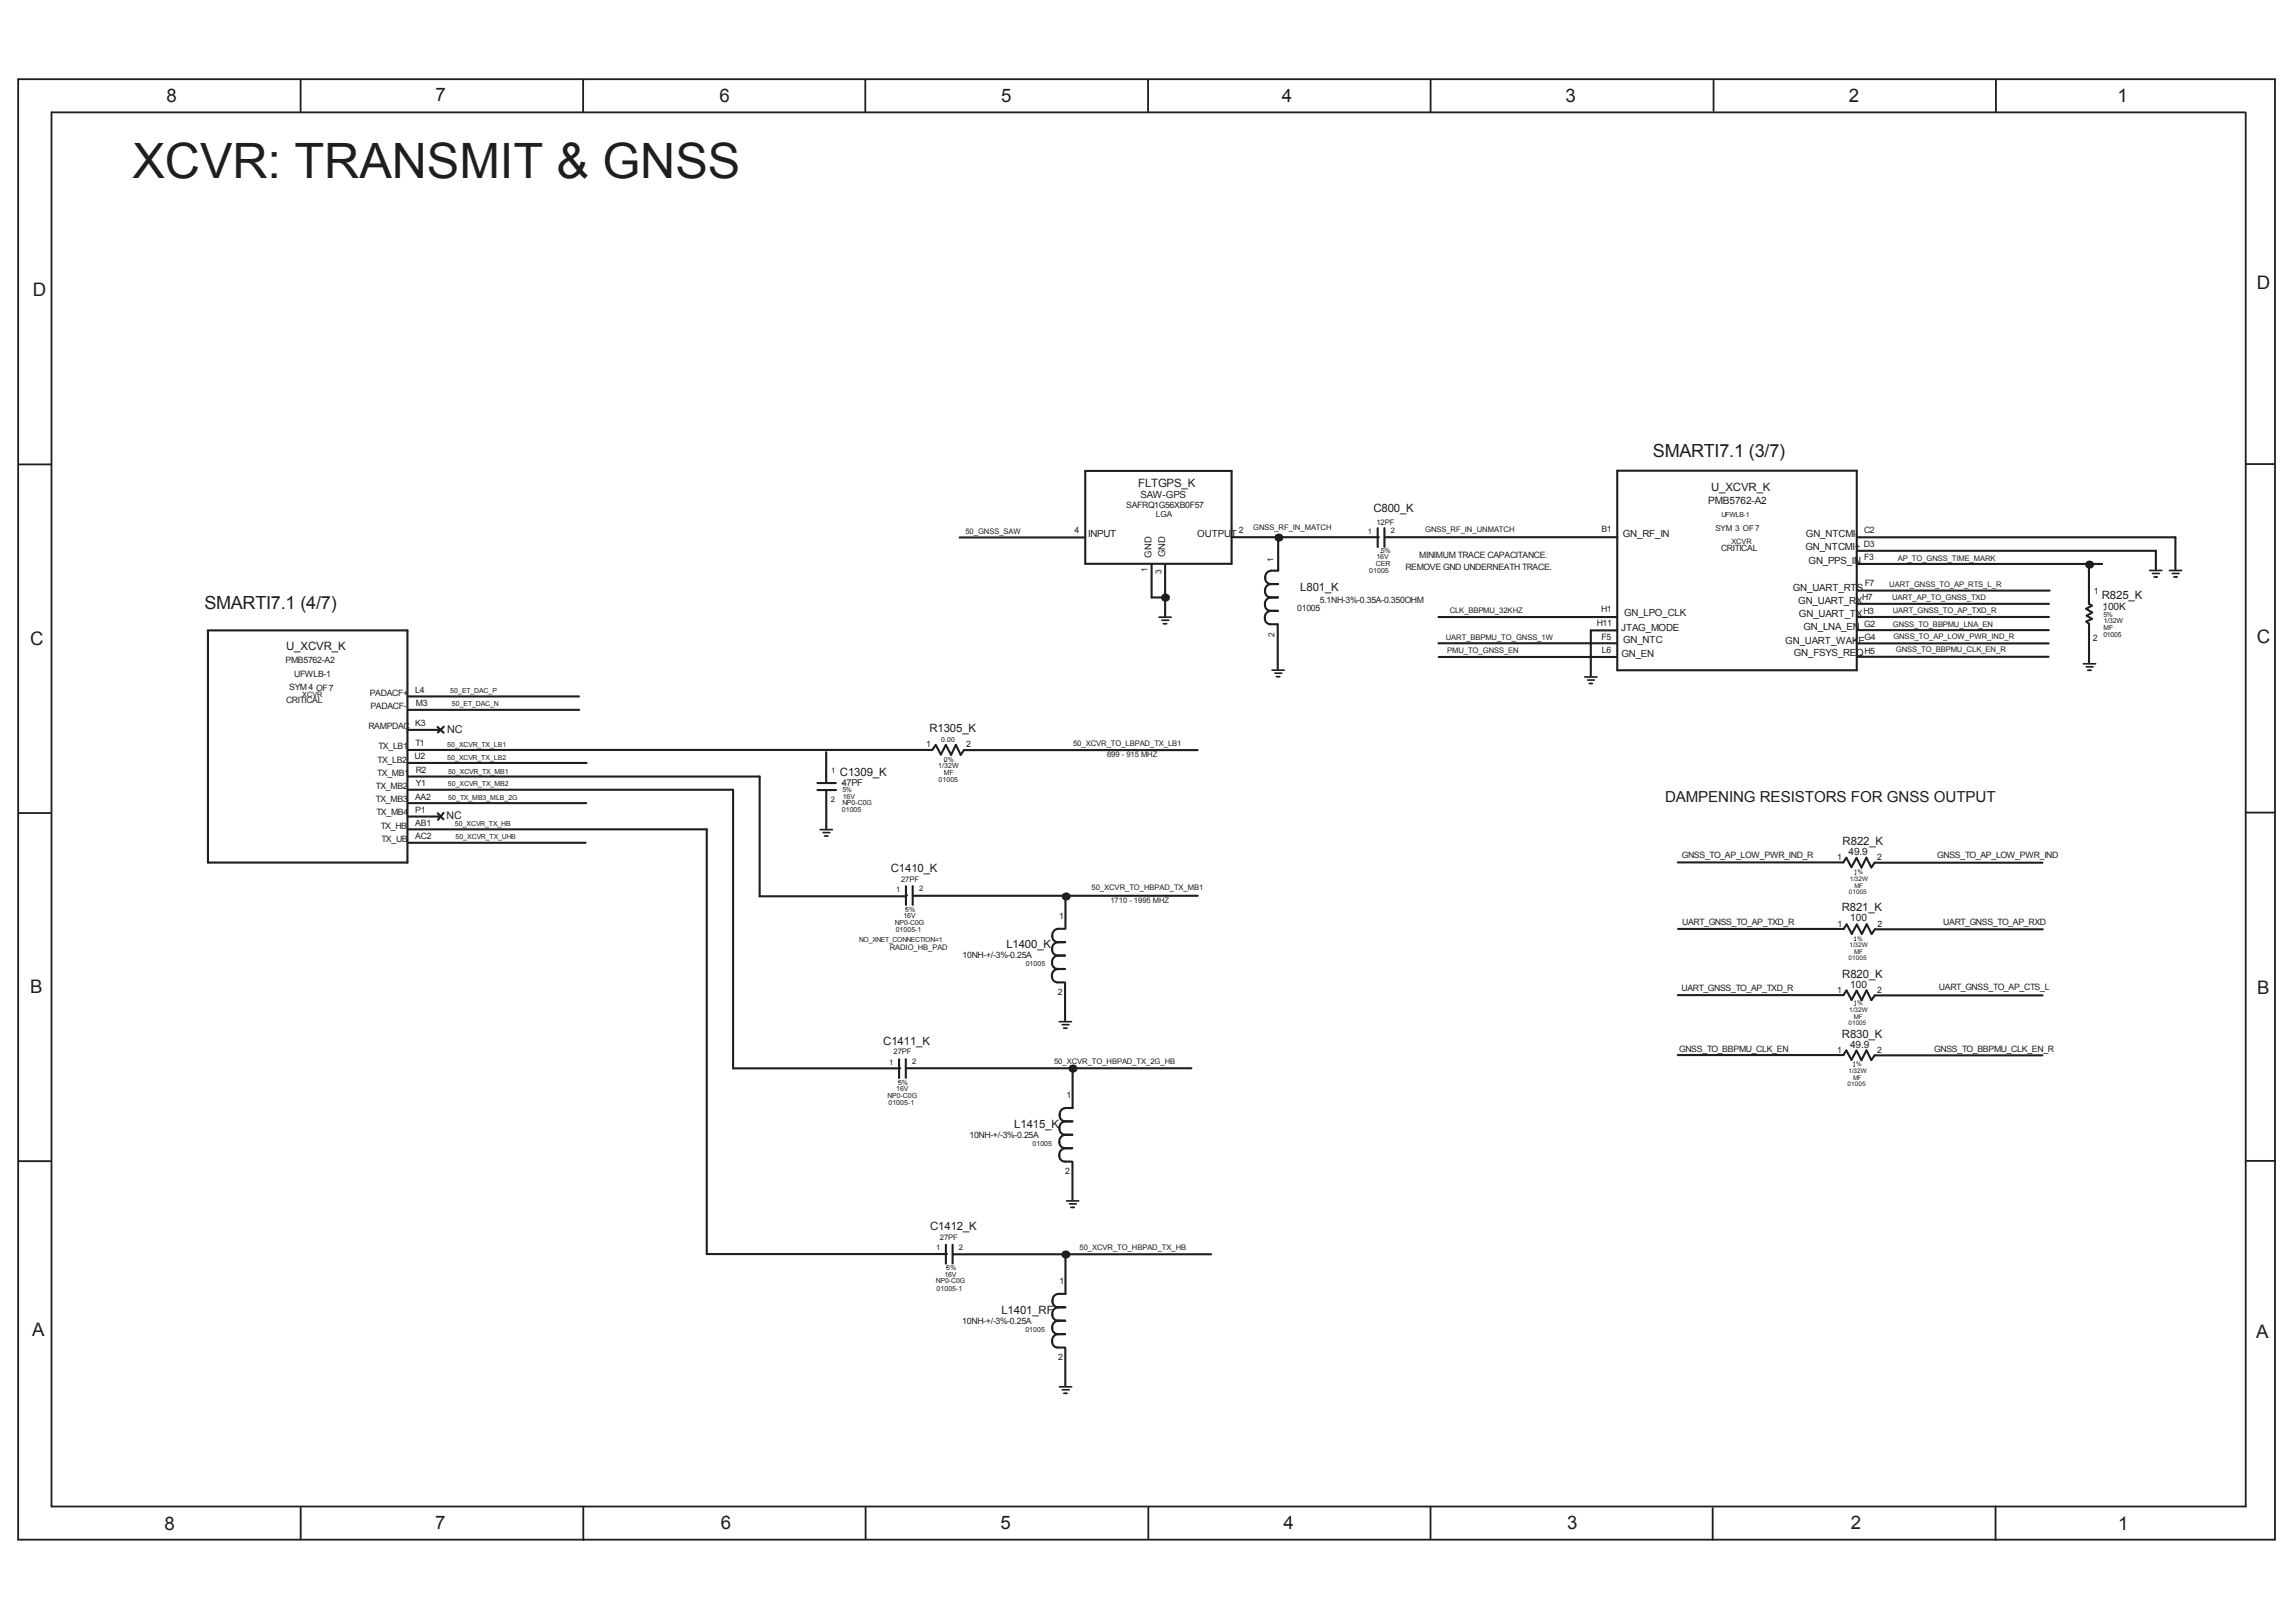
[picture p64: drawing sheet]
<svg xmlns="http://www.w3.org/2000/svg" width="297mm" height="210mm" viewBox="0 0 297 210" stroke-linecap="round" stroke-linejoin="round" font-family="sans-serif">
<defs><g id="words">
<text font-size="6.3" fill="#1e1e1e" x="17.1" y="23.1">XCVR: TRANSMIT &amp; GNSS</text>
<g font-size="2.4" fill="#1e1e1e">
<text x="21.6" y="13.3">8</text>
<text x="56.3" y="13.1">7</text>
<text x="93.1" y="13.3">6</text>
<text x="129.5" y="13.2">5</text>
<text x="165.8" y="13.3">4</text>
<text x="202.5" y="13.2">3</text>
<text x="239.2" y="13.1">2</text>
<text x="273.9" y="13.2">1</text>
<text x="4.2" y="38.3">D</text>
<text x="292" y="37.4">D</text>
<text x="3.9" y="83.4">C</text>
<text x="292" y="83.3">C</text>
<text x="3.9" y="128.4">B</text>
<text x="292" y="128.6">B</text>
<text x="4.2" y="172.9">A</text>
<text x="291.9" y="173.1">A</text>
<text x="21.3" y="198">8</text>
<text x="56.3" y="197.9">7</text>
<text x="93.3" y="197.9">6</text>
<text x="129.4" y="197.9">5</text>
<text x="166.1" y="197.9">4</text>
<text x="202.7" y="197.9">3</text>
<text x="239.4" y="197.9">2</text>
<text x="274" y="198">1</text>
</g>
<g font-size="2.3" fill="#1e1e1e">
<text x="213.8" y="59.2">SMARTI7.1 (3/7)</text>
<text x="26.4" y="78.8">SMARTI7.1 (4/7)</text>
</g>
<text font-size="2" fill="#1e1e1e" x="215.4" y="103.8">DAMPENING RESISTORS FOR GNSS OUTPUT</text>
<g font-size="1.5" fill="#1e1e1e">
<text x="147.2" y="63">FLTGPS_K</text>
<text x="221.4" y="63.5">U_XCVR_K</text>
<text x="177.7" y="66.3">C800_K</text>
<text x="168.2" y="76.5">L801_K</text>
<text x="271.9" y="77.5">R825_K</text>
<text x="37" y="84.1">U_XCVR_K</text>
<text x="120.2" y="94.8">R1305_K</text>
<text x="108.7" y="100.4">C1309_K</text>
<text x="115.2" y="112.8">C1410_K</text>
<text x="238.4" y="109.4">R822_K</text>
<text x="238.3" y="118">R821_K</text>
<text x="130.2" y="122.6">L1400_K</text>
<text x="238.3" y="126.6">R820_K</text>
<text x="114.3" y="135.2">C1411_K</text>
<text x="238.3" y="134.3">R830_K</text>
<text x="131.2" y="145.9">L1415_K</text>
<text x="120.3" y="159.2">C1412_K</text>
<text x="129.5" y="170">L1401_RF</text>
</g>
<g font-size="1.4" fill="#1e1e1e">
<text x="57.9" y="94.9">NC</text>
<text x="57.8" y="106">NC</text>
</g>
<g font-size="1.3" fill="#1e1e1e">
<text x="147.5" y="64.4">SAW-GPS</text>
<text x="221" y="65.3">PMB5762-A2</text>
<text x="140.8" y="69.5">INPUT</text>
<text x="154.9" y="69.5">OUTPUT</text>
<text x="209.9" y="69.4">GN_RF_IN</text>
<text x="233.6" y="71.2">GN_NTCMI+</text>
<text x="233.6" y="69.5">GN_NTCMI-</text>
<text x="231.9" y="76.5">GN_UART_RTS</text>
<text x="234" y="72.9">GN_PPS_IN</text>
<text x="209.7" y="81.7">JTAG_MODE</text>
<text x="210" y="83.2">GN_NTC</text>
<text x="210.1" y="79.7">GN_LPO_CLK</text>
<text x="231" y="83.3">GN_UART_WAKE</text>
<text x="232.6" y="78.1">GN_UART_RX</text>
<text x="232.7" y="79.8">GN_UART_TX</text>
<text x="233.3" y="81.6">GN_LNA_EN</text>
<text x="272" y="79">100K</text>
<text x="209.8" y="85">GN_EN</text>
<text x="232.1" y="84.9">GN_FSYS_REQ</text>
<text x="239.2" y="110.7">49.9</text>
<text x="239.4" y="119.2">100</text>
<text x="239.4" y="127.8">100</text>
<text x="239.4" y="135.6">49.9</text>
</g>
<g font-size="1.2" fill="#1e1e1e">
<text x="149" y="72.2" transform="rotate(-90 149 72.2)">GND</text>
<text x="150.8" y="72.1" transform="rotate(-90 150.8 72.1)">GND</text>
<text x="108.9" y="101.7">47PF</text>
</g>
<g font-size="1.1" fill="#1e1e1e">
<text x="145.7" y="65.7">SAFRQ1G56XB0F57</text>
<text x="139" y="69">4</text>
<text x="149.5" y="67">LGA</text>
<text x="160.3" y="69">2</text>
<text x="207.2" y="68.9">B1</text>
<text x="222.7" y="71.2">CRITICAL</text>
<text x="241.1" y="70.8">D3</text>
<text x="241.2" y="68.9">C2</text>
<text x="148.4" y="74" transform="rotate(-90 148.4 74)">1</text>
<text x="150.3" y="74.2" transform="rotate(-90 150.3 74.2)">3</text>
<text x="164.8" y="72.7" transform="rotate(-90 164.8 72.7)">1</text>
<text x="181.8" y="73.8">REMOVE GND UNDERNEATH TRACE.</text>
<text x="183.6" y="72.2">MINIMUM TRACE CAPACITANCE.</text>
<text x="240.9" y="77.6">H7</text>
<text x="241.2" y="72.5">F3</text>
<text x="241.2" y="75.8">F7</text>
<text x="270.9" y="76.8">1</text>
<text x="164.9" y="82.5" transform="rotate(-90 164.9 82.5)">2</text>
<text x="167.8" y="79.1">01005</text>
<text x="170.7" y="78">5.1NH-3%-0.35A-0.350OHM</text>
<text x="206.6" y="81">H11</text>
<text x="207.1" y="79.2">H1</text>
<text x="207.2" y="82.8">F5</text>
<text x="241.1" y="79.4">H3</text>
<text x="241.2" y="81.1">G2</text>
<text x="241.2" y="82.8">G4</text>
<text x="270.7" y="82.9">2</text>
<text x="36.9" y="85.8">PMB5762-A2</text>
<text x="37.4" y="89.3">SYM4 OF7</text>
<text x="38.1" y="87.6">UFWLB-1</text>
<text x="53.7" y="89.7">L4</text>
<text x="207.2" y="84.5">L6</text>
<text x="241.2" y="84.6">H5</text>
<text x="37" y="91">CRITICAL</text>
<text x="47.7" y="94.4">RAMPDAC</text>
<text x="47.8" y="90.1">PADACF+</text>
<text x="47.9" y="91.8">PADACF-</text>
<text x="53.7" y="94">K3</text>
<text x="53.8" y="91.4">M3</text>
<text x="48.8" y="100.4">TX_MB1</text>
<text x="48.8" y="98.7">TX_LB2</text>
<text x="49" y="96.9">TX_LB1</text>
<text x="53.6" y="98.2">U2</text>
<text x="53.7" y="96.5">T1</text>
<text x="53.8" y="100">R2</text>
<text x="53.8" y="101.7">Y1</text>
<text x="119.8" y="96.7">1</text>
<text x="125" y="96.7">2</text>
<text x="48.6" y="102.1">TX_MB2</text>
<text x="48.6" y="103.8">TX_MB3</text>
<text x="48.7" y="105.5">TX_MB4</text>
<text x="49.3" y="107.3">TX_HB</text>
<text x="53.7" y="103.5">AA2</text>
<text x="53.7" y="106.8">AB1</text>
<text x="53.7" y="105.2">P1</text>
<text x="49.3" y="109">TX_UB</text>
<text x="53.7" y="108.6">AC2</text>
<text x="217.6" y="111">GNSS_TO_AP_LOW_PWR_IND_R</text>
<text x="237.7" y="111.3">1</text>
<text x="242.9" y="111.3">2</text>
<text x="250.6" y="111.1">GNSS_TO_AP_LOW_PWR_IND</text>
<text x="137" y="118.9">1</text>
<text x="217.6" y="119.7">UART_GNSS_TO_AP_TXD_R</text>
<text x="237.7" y="119.9">1</text>
<text x="242.9" y="119.9">2</text>
<text x="251.4" y="119.7">UART_GNSS_TO_AP_RXD</text>
<text x="124.5" y="124">10NH-+/-3%-0.25A</text>
<text x="136.9" y="128.8">2</text>
<text x="217.5" y="128.2">UART_GNSS_TO_AP_TXD_R</text>
<text x="237.7" y="128.5">1</text>
<text x="242.9" y="128.5">2</text>
<text x="250.8" y="128.2">UART_GNSS_TO_AP_CTS_L</text>
<text x="217.2" y="136.1">GNSS_TO_BBPMU_CLK_EN</text>
<text x="237.7" y="136.2">1</text>
<text x="242.9" y="136.2">2</text>
<text x="250.2" y="136.1">GNSS_TO_BBPMU_CLK_EN_R</text>
<text x="138" y="142.1">1</text>
<text x="125.4" y="147.2">10NH-+/-3%-0.25A</text>
<text x="137.8" y="152">2</text>
<text x="137.1" y="166.2">1</text>
<text x="124.5" y="171.4">10NH-+/-3%-0.25A</text>
<text x="136.9" y="176">2</text>
</g>
<g font-size="1" fill="#1e1e1e">
<text x="124.9" y="69">50_GNSS_SAW</text>
<text x="162.1" y="68.6">GNSS_RF_IN_MATCH</text>
<text x="177" y="69.1">1</text>
<text x="178.1" y="67.9">12PF</text>
<text x="179.9" y="69">2</text>
<text x="184.4" y="68.9">GNSS_RF_IN_UNMATCH</text>
<text x="221.9" y="68.7">SYM 3 OF7</text>
<text x="224" y="70.3">XCVR</text>
<text x="244.4" y="76">UART_GNSS_TO_AP_RTS_L_R</text>
<text x="244.8" y="77.7">UART_AP_TO_GNSS_TXD</text>
<text x="245.5" y="72.5">AP_TO_GNSS_TIME_MARK</text>
<text x="187.1" y="82.8">UART_BBPMU_TO_GNSS_1W</text>
<text x="187.5" y="79.3">CLK_BBPMU_32KHZ</text>
<text x="244.9" y="79.3">UART_GNSS_TO_AP_TXD_R</text>
<text x="244.9" y="81.2">GNSS_TO_BBPMU_LNA_EN</text>
<text x="244.9" y="82.7">GNSS_TO_AP_LOW_PWR_IND_R</text>
<text x="187.2" y="84.5">PMU_TO_GNSS_EN</text>
<text x="245.3" y="84.4">GNSS_TO_BBPMU_CLK_EN_R</text>
<text x="39.1" y="90.1">XCVR</text>
<text x="107.5" y="100.1">1</text>
<text x="138.8" y="96.5">50_XCVR_TO_LBPAD_TX_LB1</text>
<text x="143.2" y="98">699 - 915 MHZ</text>
<text x="107.5" y="103.8">2</text>
<text x="115.9" y="115.4">1</text>
<text x="116.6" y="114.1">27PF</text>
<text x="118.9" y="115.3">2</text>
<text x="141.2" y="115.2">50_XCVR_TO_HBPAD_TX_MB1</text>
<text x="143.7" y="116.9">1710 - 1995 MHZ</text>
<text x="115.1" y="122.9">RADIO_HB_PAD</text>
<text x="115.1" y="137.8">1</text>
<text x="115.6" y="136.5">27PF</text>
<text x="118" y="137.7">2</text>
<text x="136.4" y="137.6">50_XCVR_TO_HBPAD_TX_2G_HB</text>
<text x="121.1" y="161.8">1</text>
<text x="121.6" y="160.5">27PF</text>
<text x="124.1" y="161.7">2</text>
<text x="139.7" y="161.8">50_XCVR_TO_HBPAD_TX_HB</text>
</g>
<g font-size=".9" fill="#1e1e1e">
<text x="178.6" y="71.6">5%</text>
<text x="222.7" y="66.9">UFWLB-1</text>
<text x="177.1" y="74.1">01005</text>
<text x="178" y="73.2">CER</text>
<text x="178.1" y="72.3">16V</text>
<text x="272.1" y="79.8">5%</text>
<text x="272.1" y="82.4">01005</text>
<text x="272.2" y="81.6">MF</text>
<text x="272.2" y="80.6">1/32W</text>
<text x="58.3" y="89.7">50_ET_DAC_P</text>
<text x="58.5" y="91.4">50_ET_DAC_N</text>
<text x="57.9" y="98.3">50_XCVR_TX_LB2</text>
<text x="57.9" y="96.6">50_XCVR_TX_LB1</text>
<text x="57.9" y="101.8">50_XCVR_TX_MB2</text>
<text x="58" y="100.1">50_XCVR_TX_MB1</text>
<text x="121.4" y="99.4">1/32W</text>
<text x="121.4" y="101.1">01005</text>
<text x="121.8" y="96">0.00</text>
<text x="122.1" y="100.3">MF</text>
<text x="122.1" y="98.5">0%</text>
<text x="58" y="103.5">50_TX_MB3_MLB_2G</text>
<text x="58.8" y="106.9">50_XCVR_TX_HB</text>
<text x="108.9" y="105.1">01005</text>
<text x="109" y="102.5">5%</text>
<text x="109" y="104.2">NP0-C0G</text>
<text x="109" y="103.4">16V</text>
<text x="58.9" y="108.6">50_XCVR_TX_UHB</text>
<text x="115.8" y="119.6">NP0-C0G</text>
<text x="116.9" y="118.8">16V</text>
<text x="117.1" y="118">5%</text>
<text x="111.2" y="122">NO_XNET_CONNECTION=1</text>
<text x="115.9" y="120.6">01005-1</text>
<text x="132.7" y="125.1">01005</text>
<text x="114.8" y="142">NP0-C0G</text>
<text x="114.9" y="143">01005-1</text>
<text x="116" y="141.2">16V</text>
<text x="116.2" y="140.4">5%</text>
<text x="133.6" y="148.3">01005</text>
<text x="121.1" y="166">NP0-C0G</text>
<text x="121.2" y="167">01005-1</text>
<text x="122.2" y="165.2">16V</text>
<text x="122.4" y="164.4">5%</text>
<text x="132.7" y="172.4">01005</text>
</g>
<g font-size=".8" fill="#1e1e1e">
<text x="239.3" y="114">1/32W</text>
<text x="239.8" y="113.1">1%</text>
<text x="239.2" y="115.7">01005</text>
<text x="239.9" y="114.9">MF</text>
<text x="239.2" y="124.3">01005</text>
<text x="239.3" y="122.6">1/32W</text>
<text x="239.8" y="121.7">1%</text>
<text x="239.9" y="123.5">MF</text>
<text x="239.2" y="131">1/32W</text>
<text x="239.8" y="130.1">1%</text>
<text x="239.8" y="131.9">MF</text>
<text x="239.1" y="132.7">01005</text>
<text x="239.7" y="138">1%</text>
<text x="239" y="140.5">01005</text>
<text x="239.1" y="138.8">1/32W</text>
<text x="239.7" y="139.7">MF</text>
</g>
</g></defs>
<g fill="none" stroke="#1e1e1e" stroke-width=".27">
<path d="M124.1 69.6h16.2M140.4 60.9h18.9v12.1h-18.9zM149 73v4.3h1.7M150.7 73v6.7M159.3 69.5h18.9M164.4 79.1a.87 .87 0 0 0-.8 .8 .87 .87 0 0 0 .8 .9h.9v5.8M164.5 75.6a.87 .87 0 0 0-.9 .8 .87 .87 0 0 0 .8 .9h.9M165.3 77.3h-.8a.87 .87 0 0 0-.9 .9 .87 .87 0 0 0 .8 .8h.9M165.4 69.9v4h-.9a.87 .87 0 0 0-.8 .8 .87 .87 0 0 0 .7 .9h.9M178.2 68.4v2.4M179.1 68.3v2.5M179.2 69.5h30"/>
<path d="M186.1 79.9h23M209.2 60.9h31v25.8h-31zM240.3 79.8h24.8M240.3 78.1h24.8M240.3 69.5h41.1v4.2M240.3 73h31.7M240.4 71.3h38.5v2.4M240.4 76.4h24.8M270.3 73v5.2l.3 .2-.7 .4 .8 .5-.7 .4 .6 .4-.7 .3 .4 .3v5.1M26.9 81.6h25.8v30h-25.8v-30M52.7 94.5h4.1M52.8 91.9h22.1"/>
<path d="M52.8 98.7h23.1M52.8 97.1h67.8l.5-.7 .6 1.2 .7-1.2 .6 1.3 .7-1.3 .6 1.3 .4-.6h30.2M52.8 90.1h22.1M56.6 94.1l.8 .7M57.4 94l-.7 .8M106.9 97.3v3.9M186.1 83.2h23M186.1 85h23M186.4 85h.1M209.2 81.6h-3.4v5.9M240.3 83.3h24.7M240.4 81.5h24.7"/>
<path d="M240.4 85h24.6M52.8 107.3h38.6v55h30.9M52.8 102.2h42v36.1h21.4M52.8 100.5h45.5v15.5h18.8M52.8 105.7h4M52.8 103.9h23M52.8 109.1h23M56.6 105.2l.8 .8M57.4 105.2l-.7 .9M105.8 102.2h2.4M105.8 101.3h2.3M106.9 102.3v5"/>
<path d="M117.2 114.7v2.4M118.1 114.7v2.4M118.2 115.9h36.8M137.8 116.1v4M217.1 111.6h21.4l.4-.6 .6 1.2 .7-1.2 .6 1.3 .7-1.3 .6 1.3 .4-.7h21.7M116.3 137.1v2.4M117.2 137.1v2.4M117.3 138.2h36.8M136.9 125.4a.87 .87 0 0 0-.8 .8 .87 .87 0 0 0 .7 .9h1M136.9 121.9a.87 .87 0 0 0-.8 .9 .87 .87 0 0 0 .7 .9h1M137.8 123.7h-.9a.87 .87 0 0 0-.8 .8 .87 .87 0 0 0 .7 .9h1M137.8 127.2v4.9"/>
<path d="M137.8 120.2h-.9a.87 .87 0 0 0-.8 .8 .87 .87 0 0 0 .8 .9h.9M138.8 138.6v4.8h-.9a.87 .87 0 0 0-.8 .8 .87 .87 0 0 0 .7 .9h.9M217.1 136.5h21.4l.4-.6 .6 1.3 .7-1.2 .6 1.2 .7-1.3 .6 1.3 .4-.6h21.7M217.1 128.8h21.4l.4-.6 .6 1.2 .7-1.2 .6 1.2 .7-1.2 .6 1.2 .4-.6h21.7M217.1 120.2h21.4l.4-.6 .7 1.2 .6-1.2 .7 1.3 .6-1.3 .6 1.3 .5-.6h21.7M137.8 148.6a.87 .87 0 0 0-.8 .8 .87 .87 0 0 0 .8 .9h.9M137.9 145.1a.87 .87 0 0 0-.8 .8 .87 .87 0 0 0 .7 .9h.9M138.7 146.9h-.8a.87 .87 0 0 0-.8 .8 .87 .87 0 0 0 .7 .9h.9M138.7 150.4v4.8M122.4 161.1v2.4M123.2 161.1v2.4M123.3 162.3h33.4"/>
<path d="M136.9 172.7a.87 .87 0 0 0-.8 .8 .87 .87 0 0 0 .7 .9h1M136.9 170.9a.87 .87 0 0 0-.8 .8 .87 .87 0 0 0 .8 .9h.9M136.9 169.2h.9M136.9 169.2a.87 .87 0 0 0-.8 .8 .87 .87 0 0 0 .8 .9h.9M137.8 174.4v4.9M137.8 162.6v4.8h-.8a.88 .88 0 0 0-.8 .9 .88 .88 0 0 0 .7 .9h.9"/>
</g>
<g fill="none" stroke="#1e1e1e" stroke-width=".23">
<path d="M2.3 10.2l292 .1v188.9h-292zM38.9 10.4v4M75.4 10.3v4.2M111.9 10.3v4.2M148.5 10.3v4.1M185.1 10.3v4.2M221.7 10.4v4M258.2 10.3v4.2M290.4 14.5h-283.7v180.5h283.8v-180.5M2.4 60.1h4.2M290.5 60.1h3.7M2.4 105.2h4.1"/>
<path d="M290.5 105.2h3.8M2.5 150.3h4M290.6 150.2h3.7M38.9 195.1v4.1M75.5 195v4.3M112 195v4.2M148.6 195.1v4.1M185.1 195v4.1M221.6 195.2v4.1M258.2 194.9v4.4"/>
</g>
<g fill="none" stroke="#1e1e1e" stroke-width=".22">
<path d="M149.9 79.9h1.6M278.1 73.8h1.6M278.5 74.2h.9M278.7 74.7h.4M280.7 73.8h1.5M281 74.2h.9M281.2 74.7h.5M150.3 80.3h.9M150.5 80.7h.4M164.6 86.7h1.5M164.9 87.1h.9M165.1 87.6h.5"/>
<path d="M205 87.6h1.6M205.4 88h.9M205.6 88.5h.4M269.5 85.9h1.6M269.9 86.3h.9M270.1 86.7h.4M106.1 107.4h1.6M106.5 107.7h.9M106.7 108.2h.4M137 132.2h1.6M137.4 132.6h.9M137.6 133.1h.4"/>
<path d="M138 155.4h1.6M138.4 155.8h.8M138.5 156.3h.5M137.1 179.5h1.5M137.4 179.9h.9M137.6 180.3h.5"/>
</g>
<path d="M278.9 74.7h.1M281.4 74.7h.1M150.7 80.7h.1M165.3 87.6h.1M205.8 88.5h.1M106.9 108.2h.1M137.8 133.1h.1M138.7 156.3h.1M137.8 180.3h.1" fill="none" stroke="#1e1e1e" stroke-width=".19"/>
<path d="M106.9 102.2h.1M117.2 115.9h.1M116.3 138.3h.1M122.4 162.3h.1" fill="none" stroke="#1e1e1e" stroke-width=".25"/>
<path d="M178.6 71.5h.1M272.2 78.9h.1M122.2 98.5h.1M109 101.4h.1M117.1 117.6h.1M240 113.1h.1M239.8 138h.1M239.9 130.1h.1M239.9 121.7h.1M116.2 140h.1M122.4 164h.1M2.4 199.2h.1" fill="none" stroke="#1e1e1e" stroke-width=".13"/>
<circle cx="137.9" cy="116" r=".52" fill="#1e1e1e"/>
<path d="M178.3 69.5h.1" fill="none" stroke="#1e1e1e" stroke-width=".25"/>
<path d="M270.3 86.7h.1" fill="none" stroke="#1e1e1e" stroke-width=".19"/>
<g fill="#1e1e1e">
<circle cx="137.8" cy="162.3" r=".52"/>
<circle cx="150.7" cy="77.3" r=".52"/>
<circle cx="270.3" cy="73.1" r=".52"/>
<circle cx="138.7" cy="138.3" r=".52"/>
<circle cx="165.4" cy="69.6" r=".52"/>
</g>
<use href="#words"/>
</svg>
